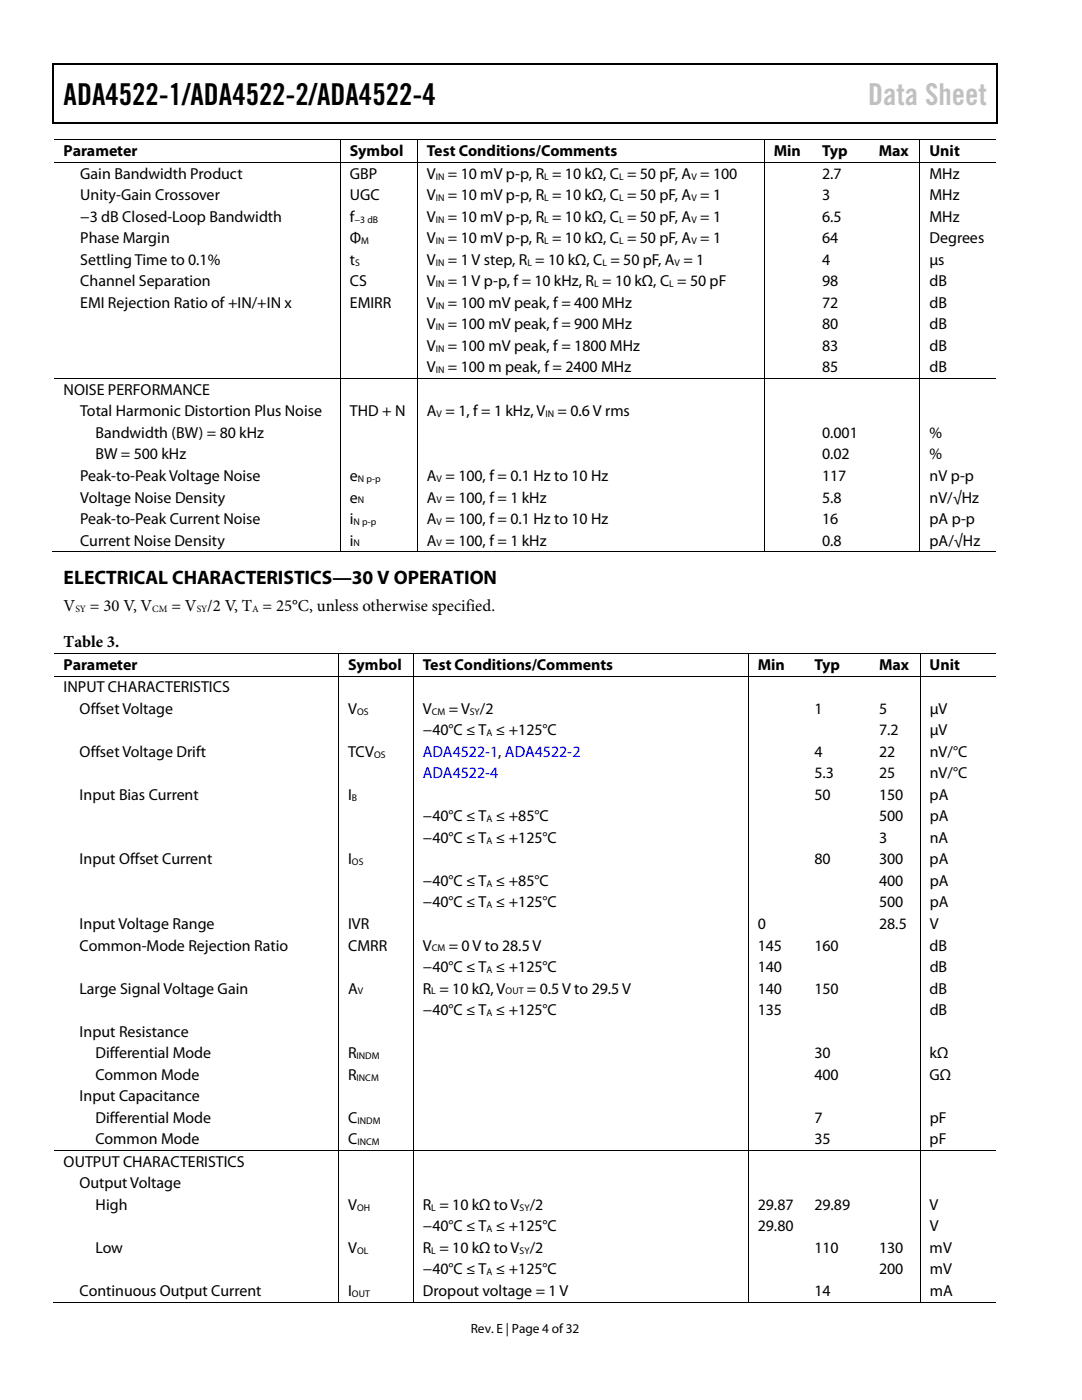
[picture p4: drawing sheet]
<svg xmlns="http://www.w3.org/2000/svg" width="216mm" height="279mm" viewBox="0 0 216 279" stroke-linecap="round" stroke-linejoin="round" font-family="sans-serif">
<defs><g id="words">
<text font-size="6" x="12.7" y="20.9">ADA4522-1/ADA4522-2/ADA4522-4</text>
<text font-size="6" fill="#c1c1c1" x="173.2" y="20.9">Data Sheet</text>
<text font-size="3.9" x="12.7" y="116.5">ELECTRICAL CHARACTERISTICS—30 V OPERATION</text>
<g font-size="3.3">
<text x="12.7" y="122">V</text>
<text x="17.9" y="122">= 30 V, V</text>
<text x="34.2" y="122">= V /2 V, T = 25°C, unless otherwise specified.</text>
<text x="12.7" y="129.1">Table 3.</text>
</g>
<g font-size="3.2">
<text x="12.7" y="31.2">Parameter</text>
<text x="16" y="35.7">Gain Bandwidth Product</text>
<text x="69.8" y="31.2">Symbol</text>
<text x="69.8" y="35.7">GBP</text>
<text x="85.2" y="31.2">Test Conditions/Comments</text>
<text x="85.2" y="35.7">V</text>
<text x="89.4" y="35.7">= 10 mV p-p, R = 10 kΩ, C = 50 pF, A = 100</text>
<text x="154.4" y="31.2">Min</text>
<text x="164" y="31.2">Typ</text>
<text x="164" y="35.7">2.7</text>
<text x="175.3" y="31.2">Max</text>
<text x="185.5" y="31.2">Unit</text>
<text x="185.5" y="35.7">MHz</text>
<text x="16" y="40">Unity-Gain Crossover</text>
<text x="69.8" y="40">UGC</text>
<text x="85.2" y="40">V</text>
<text x="89.4" y="40">= 10 mV p-p, R = 10 kΩ, C = 50 pF, A = 1</text>
<text x="164" y="40">3</text>
<text x="185.5" y="40">MHz</text>
<text x="16" y="44.3">−3 dB Closed-Loop Bandwidth</text>
<text x="69.8" y="44.3">f</text>
<text x="85.2" y="44.3">V</text>
<text x="89.4" y="44.3">= 10 mV p-p, R = 10 kΩ, C = 50 pF, A = 1</text>
<text x="164" y="44.3">6.5</text>
<text x="185.5" y="44.3">MHz</text>
<text x="16" y="48.6">Phase Margin</text>
<text x="16" y="52.9">Settling Time to 0.1%</text>
<text x="69.8" y="52.9">t</text>
<text x="69.8" y="48.6">Φ</text>
<text x="85.2" y="52.9">V</text>
<text x="85.2" y="48.6">V</text>
<text x="89.4" y="48.6">= 10 mV p-p, R = 10 kΩ, C = 50 pF, A = 1</text>
<text x="89.4" y="52.9">= 1 V step, R = 10 kΩ, C = 50 pF, A = 1</text>
<text x="164" y="52.9">4</text>
<text x="164" y="48.6">64</text>
<text x="185.5" y="52.9">µs</text>
<text x="185.5" y="48.6">Degrees</text>
<text x="16" y="57.2">Channel Separation</text>
<text x="69.8" y="57.2">CS</text>
<text x="85.2" y="57.2">V</text>
<text x="89.4" y="57.2">= 1 V p-p, f = 10 kHz, R = 10 kΩ, C = 50 pF</text>
<text x="164" y="57.2">98</text>
<text x="185.5" y="57.2">dB</text>
<text x="16" y="61.5">EMI Rejection Ratio of +IN/+IN x</text>
<text x="69.8" y="61.5">EMIRR</text>
<text x="85.2" y="61.5">V</text>
<text x="85.2" y="65.7">V</text>
<text x="89.4" y="61.5">= 100 mV peak, f = 400 MHz</text>
<text x="89.4" y="65.7">= 100 mV peak, f = 900 MHz</text>
<text x="164" y="61.5">72</text>
<text x="164" y="65.7">80</text>
<text x="185.5" y="61.5">dB</text>
<text x="185.5" y="65.7">dB</text>
<text x="85.2" y="70.1">V</text>
<text x="89.4" y="70.1">= 100 mV peak, f = 1800 MHz</text>
<text x="164" y="70.1">83</text>
<text x="185.5" y="70.1">dB</text>
<text x="85.2" y="74.3">V</text>
<text x="89.4" y="74.3">= 100 m peak, f = 2400 MHz</text>
<text x="164" y="74.3">85</text>
<text x="185.5" y="74.3">dB</text>
<text x="12.7" y="78.8">NOISE PERFORMANCE</text>
<text x="16" y="83.1">Total Harmonic Distortion Plus Noise</text>
<text x="69.8" y="83.1">THD + N</text>
<text x="85.2" y="83.1">A = 1, f = 1 kHz, V</text>
<text x="111.3" y="83.1">= 0.6 V rms</text>
<text x="19" y="87.4">Bandwidth (BW) = 80 kHz</text>
<text x="164" y="87.4">0.001</text>
<text x="185.5" y="87.4">%</text>
<text x="19" y="91.7">BW = 500 kHz</text>
<text x="164" y="91.7">0.02</text>
<text x="185.5" y="91.7">%</text>
<text x="16" y="96">Peak-to-Peak Voltage Noise</text>
<text x="16" y="100.3">Voltage Noise Density</text>
<text x="69.8" y="96">e</text>
<text x="69.8" y="100.3">e</text>
<text x="85.2" y="100.3">A = 100, f = 1 kHz</text>
<text x="85.2" y="96">A = 100, f = 0.1 Hz to 10 Hz</text>
<text x="164" y="96">117</text>
<text x="164" y="100.3">5.8</text>
<text x="185.5" y="96">nV p-p</text>
<text x="185.5" y="100.3">nV/√Hz</text>
<text x="16" y="104.6">Peak-to-Peak Current Noise</text>
<text x="69.8" y="104.6">i</text>
<text x="85.2" y="104.6">A = 100, f = 0.1 Hz to 10 Hz</text>
<text x="164" y="104.6">16</text>
<text x="185.5" y="104.6">pA p-p</text>
<text x="16" y="108.9">Current Noise Density</text>
<text x="69.8" y="108.9">i</text>
<text x="85.2" y="108.9">A = 100, f = 1 kHz</text>
<text x="164" y="108.9">0.8</text>
<text x="185.5" y="108.9">pA/√Hz</text>
<text x="12.7" y="133.6">Parameter</text>
<text x="69.5" y="133.6">Symbol</text>
<text x="84.4" y="133.6">Test Conditions/Comments</text>
<text x="151.2" y="133.6">Min</text>
<text x="162.5" y="133.6">Typ</text>
<text x="175.4" y="133.6">Max</text>
<text x="185.5" y="133.6">Unit</text>
<text x="12.7" y="138.1">INPUT CHARACTERISTICS</text>
<text x="15.9" y="142.5">Offset Voltage</text>
<text x="69.5" y="142.5">V</text>
<text x="84.4" y="142.5">V</text>
<text x="89.5" y="142.5">= V /2</text>
<text x="162.5" y="142.5">1</text>
<text x="175.4" y="142.5">5</text>
<text x="185.5" y="142.5">µV</text>
<text x="84.4" y="146.7">−40°C ≤ T ≤ +125°C</text>
<text x="175.4" y="146.7">7.2</text>
<text x="185.5" y="146.7">µV</text>
<text x="15.9" y="151">Offset Voltage Drift</text>
<text x="69.5" y="151">TCV</text>
<text x="162.5" y="151">4</text>
<text x="162.5" y="155.3">5.3</text>
<text x="175.4" y="151">22</text>
<text x="175.4" y="155.3">25</text>
<text x="185.5" y="151">nV/°C</text>
<text x="185.5" y="155.3">nV/°C</text>
<text x="15.9" y="159.6">Input Bias Current</text>
<text x="69.5" y="159.6">I</text>
<text x="162.5" y="159.6">50</text>
<text x="175.4" y="159.6">150</text>
<text x="185.5" y="159.6">pA</text>
<text x="84.4" y="163.9">−40°C ≤ T ≤ +85°C</text>
<text x="175.4" y="163.9">500</text>
<text x="185.5" y="163.9">pA</text>
<text x="15.9" y="172.5">Input Offset Current</text>
<text x="69.5" y="172.5">I</text>
<text x="84.4" y="168.2">−40°C ≤ T ≤ +125°C</text>
<text x="162.5" y="172.5">80</text>
<text x="175.4" y="172.5">300</text>
<text x="175.4" y="168.2">3</text>
<text x="185.5" y="172.5">pA</text>
<text x="185.5" y="168.2">nA</text>
<text x="84.4" y="176.8">−40°C ≤ T ≤ +85°C</text>
<text x="175.4" y="176.8">400</text>
<text x="185.5" y="176.8">pA</text>
<text x="15.9" y="185.4">Input Voltage Range</text>
<text x="69.5" y="185.4">IVR</text>
<text x="84.4" y="181.1">−40°C ≤ T ≤ +125°C</text>
<text x="151.2" y="185.4">0</text>
<text x="175.4" y="185.4">28.5</text>
<text x="175.4" y="181.1">500</text>
<text x="185.5" y="181.1">pA</text>
<text x="185.5" y="185.4">V</text>
<text x="15.9" y="189.7">Common-Mode Rejection Ratio</text>
<text x="69.5" y="189.7">CMRR</text>
<text x="84.4" y="189.7">V</text>
<text x="89.5" y="189.7">= 0 V to 28.5 V</text>
<text x="151.2" y="189.7">145</text>
<text x="162.5" y="189.7">160</text>
<text x="185.5" y="189.7">dB</text>
<text x="84.4" y="194">−40°C ≤ T ≤ +125°C</text>
<text x="151.2" y="194">140</text>
<text x="185.5" y="194">dB</text>
<text x="15.9" y="198.3">Large Signal Voltage Gain</text>
<text x="69.5" y="198.3">A</text>
<text x="84.4" y="202.6">−40°C ≤ T ≤ +125°C</text>
<text x="84.4" y="198.3">R = 10 kΩ, V</text>
<text x="105.2" y="198.3">= 0.5 V to 29.5 V</text>
<text x="151.2" y="198.3">140</text>
<text x="151.2" y="202.6">135</text>
<text x="162.5" y="198.3">150</text>
<text x="185.5" y="198.3">dB</text>
<text x="185.5" y="202.6">dB</text>
<text x="15.9" y="206.9">Input Resistance</text>
<text x="19" y="211.2">Differential Mode</text>
<text x="19" y="215.5">Common Mode</text>
<text x="69.5" y="211.2">R</text>
<text x="69.5" y="215.5">R</text>
<text x="162.5" y="211.2">30</text>
<text x="162.5" y="215.5">400</text>
<text x="185.5" y="215.5">GΩ</text>
<text x="185.5" y="211.2">kΩ</text>
<text x="15.9" y="219.8">Input Capacitance</text>
<text x="19" y="224.1">Differential Mode</text>
<text x="69.5" y="224.1">C</text>
<text x="162.5" y="224.1">7</text>
<text x="185.5" y="224.1">pF</text>
<text x="12.7" y="232.8">OUTPUT CHARACTERISTICS</text>
<text x="19" y="228.3">Common Mode</text>
<text x="69.5" y="228.3">C</text>
<text x="162.5" y="228.3">35</text>
<text x="185.5" y="228.3">pF</text>
<text x="15.9" y="237.2">Output Voltage</text>
<text x="19" y="241.4">High</text>
<text x="69.5" y="241.4">V</text>
<text x="84.4" y="245.7">−40°C ≤ T ≤ +125°C</text>
<text x="84.4" y="241.4">R = 10 kΩ to V /2</text>
<text x="151.2" y="241.4">29.87</text>
<text x="151.2" y="245.7">29.80</text>
<text x="162.5" y="241.4">29.89</text>
<text x="185.5" y="241.4">V</text>
<text x="185.5" y="245.7">V</text>
<text x="19" y="250">Low</text>
<text x="69.5" y="250">V</text>
<text x="84.4" y="250">R = 10 kΩ to V /2</text>
<text x="162.5" y="250">110</text>
<text x="175.4" y="250">130</text>
<text x="185.5" y="250">mV</text>
<text x="84.4" y="254.3">−40°C ≤ T ≤ +125°C</text>
<text x="175.4" y="254.3">200</text>
<text x="185.5" y="254.3">mV</text>
<text x="15.9" y="258.6">Continuous Output Current</text>
<text x="69.5" y="258.6">I</text>
<text x="84.4" y="258.6">Dropout voltage = 1 V</text>
<text x="162.5" y="258.6">14</text>
<text x="185.5" y="258.6">mA</text>
</g>
<g font-size="3.2" fill="#00f">
<text x="84.4" y="155.3">ADA4522-4</text>
<text x="84.4" y="151">ADA4522-1, ADA4522-2</text>
</g>
<text font-size="2.7" x="93.9" y="266">Rev. E | Page 4 of32</text>
<g font-size="1.9">
<text x="87" y="35.9">IN</text>
<text x="108.6" y="35.9">L</text>
<text x="123.6" y="35.9">L</text>
<text x="138" y="35.9">V</text>
<text x="87" y="40.1">IN</text>
<text x="108.6" y="40.1">L</text>
<text x="123.6" y="40.1">L</text>
<text x="138" y="40.1">V</text>
<text x="70.7" y="44.4">−3 dB</text>
<text x="87" y="44.4">IN</text>
<text x="108.6" y="44.4">L</text>
<text x="123.6" y="44.4">L</text>
<text x="138" y="44.4">V</text>
<text x="70.9" y="53">S</text>
<text x="72.1" y="48.7">M</text>
<text x="87" y="48.7">IN</text>
<text x="87" y="53">IN</text>
<text x="105.2" y="53">L</text>
<text x="108.6" y="48.7">L</text>
<text x="120.2" y="53">L</text>
<text x="123.6" y="48.7">L</text>
<text x="134.6" y="53">V</text>
<text x="138" y="48.7">V</text>
<text x="87" y="57.3">IN</text>
<text x="118.5" y="57.3">L</text>
<text x="133.5" y="57.3">L</text>
<text x="87" y="61.6">IN</text>
<text x="87" y="65.9">IN</text>
<text x="87" y="70.2">IN</text>
<text x="87" y="74.5">IN</text>
<text x="87.1" y="83.3">V</text>
<text x="108.8" y="83.3">IN</text>
<text x="71.4" y="96.2">N p-p</text>
<text x="71.4" y="100.5">N</text>
<text x="87.1" y="96.2">V</text>
<text x="87.1" y="100.5">V</text>
<text x="70.6" y="104.8">N p-p</text>
<text x="87.1" y="104.8">V</text>
<text x="70.6" y="109.1">N</text>
<text x="87.1" y="109.1">V</text>
<text x="15.1" y="122.2">SY</text>
<text x="30.4" y="122.2">CM</text>
<text x="39.2" y="122.2">SY</text>
<text x="50.3" y="122.2">A</text>
<text x="71.2" y="142.6">OS</text>
<text x="86.1" y="142.6">CM</text>
<text x="93.8" y="142.6">SY</text>
<text x="97.1" y="146.9">A</text>
<text x="74.6" y="151.2">OS</text>
<text x="70.2" y="159.8">B</text>
<text x="97.1" y="164.1">A</text>
<text x="70.2" y="172.7">OS</text>
<text x="97.1" y="168.4">A</text>
<text x="97.1" y="177">A</text>
<text x="97.1" y="181.3">A</text>
<text x="86.1" y="189.9">CM</text>
<text x="97.1" y="194.2">A</text>
<text x="71.4" y="198.5">V</text>
<text x="86.1" y="198.5">L</text>
<text x="97.1" y="202.7">A</text>
<text x="100.9" y="198.5">OUT</text>
<text x="71.2" y="211.3">INDM</text>
<text x="71.2" y="215.6">INCM</text>
<text x="71.3" y="224.2">INDM</text>
<text x="71.3" y="228.5">INCM</text>
<text x="71.2" y="241.6">OH</text>
<text x="86.1" y="241.6">L</text>
<text x="97.1" y="245.9">A</text>
<text x="103.7" y="241.6">SY</text>
<text x="71.2" y="250.2">OL</text>
<text x="86.1" y="250.2">L</text>
<text x="103.7" y="250.2">SY</text>
<text x="97.1" y="254.5">A</text>
<text x="70.2" y="258.8">OUT</text>
</g>
</g></defs>
<g fill="#000">
<path d="M10.5 12.7h.3v1h-.3zM10.5 12.7h.3v.3h-.3zM133.3 12.7h.3v.3h-.3zM198.8 12.7h.2v1h-.2zM198.8 12.7h.2v.3h-.2zM10.5 24.4h.3v.2h-.3zM67.8 27.9h.2v.1h-.2zM67.8 32.4h.2v.2h-.2zM83.2 27.9h.2v.1h-.2zM83.2 32.4h.2v.2h-.2zM133.1 24.4h.2v.2h-.2zM152.4 27.9h.2v.1h-.2z"/>
<path d="M152.4 32.4h.2v.2h-.2zM162.1 27.9h.2v.1h-.2zM162.1 32.4h.2v.2h-.2zM173.5 27.9h.2v.1h-.2zM173.5 32.4h.2v.2h-.2zM183.5 27.9h.1v.1h-.1zM183.5 32.4h.1v.2h-.1zM198.8 24.4h.2v.2h-.2zM67.8 75.5h.2v.2h-.2zM83.2 75.5h.2v.2h-.2zM152.4 75.5h.2v.2h-.2zM162.1 75.5h.2v.2h-.2z"/>
<path d="M173.5 75.5h.2v.2h-.2zM183.5 75.5h.1v.2h-.1zM67.8 110.1h.2v.1h-.2zM83.2 110.1h.2v.1h-.2zM152.4 110.1h.2v.1h-.2zM161.9 110.1h.2v.1h-.2zM173.2 110.1h.2v.1h-.2zM183.5 110.1h.1v.1h-.1zM67.5 130.3h.1v.2h-.1zM67.5 134.8h.1v.2h-.1zM82.4 130.3h.1v.2h-.1zM82.4 134.8h.1v.2h-.1z"/>
<path d="M149.3 130.3h.1v.2h-.1zM149.3 134.8h.1v.2h-.1zM160.6 130.3h.2v.2h-.2zM160.6 134.8h.2v.2h-.2zM173.5 130.3h.2v.2h-.2zM173.5 134.8h.2v.2h-.2zM183.5 130.3h.2v.2h-.2zM183.5 134.8h.2v.2h-.2zM67.5 229.5h.1v.2h-.1zM82.4 229.5h.1v.2h-.1zM149.3 229.5h.1v.2h-.1zM160.6 229.5h.2v.2h-.2z"/>
<path d="M173.5 229.5h.2v.2h-.2zM183.5 229.5h.2v.2h-.2zM67.5 259.8h.1v.2h-.1zM82.4 259.8h.1v.2h-.1zM149.3 259.8h.1v.2h-.1zM160.4 259.8h.1v.2h-.1zM173.3 259.8h.1v.2h-.1zM183.5 259.8h.2v.2h-.2z"/>
</g>
<path d="M10.7 13.7v10.7M10.8 12.8h122.5M133.6 12.8h65.2M198.9 13.7v10.7M10.8 24.5h188" fill="none" stroke="#000" stroke-width=".25"/>
<g fill="none" stroke="#000" stroke-width=".2">
<path d="M10.8 27.9h57M10.8 32.5h57M67.9 28v4.4M67.9 32.6v42.9M68 27.9h15.2M68 32.5h15.2M83.3 28v4.4M83.3 32.6v42.9M83.4 27.9h69M83.4 32.5h69M152.5 28v4.4M152.5 32.6v42.9"/>
<path d="M152.6 27.9h9.5M152.6 32.5h9.5M162.3 27.9h11.2M162.3 32.5h11.2M173.7 27.9h9.8M173.7 32.5h9.8M183.6 28v4.4M183.6 32.6v42.9M183.6 27.9h15.2M183.6 32.5h15.2M10.8 75.6h57M67.9 75.7v34.4"/>
<path d="M68 75.6h15.2M83.3 75.7v34.4M83.4 75.6h69M152.5 75.7v34.4M152.6 75.6h9.5M162.3 75.6h11.2M173.7 75.6h9.8M183.6 75.7v34.4M183.6 75.6h15.2M10.5 110.2h57.3M68 110.2h15.2M83.4 110.2h69"/>
<path d="M152.6 110.2h30.9M183.6 110.2h15.2M10.8 130.4h56.7M10.8 134.9h56.7M67.6 130.5v4.3M67.6 135v94.5M67.6 130.4h14.8M67.6 134.9h14.8M82.5 130.5v4.3M82.5 135v94.5M82.5 130.4h66.8M82.5 134.9h66.8"/>
<path d="M149.4 130.5v4.3M149.4 135v94.5M149.4 130.4h11.2M149.4 134.9h11.2M160.8 130.4h12.7M160.8 134.9h12.7M173.7 130.4h9.8M173.7 134.9h9.8M183.6 130.5v4.3M183.6 135v94.5M183.7 130.4h15.1M183.7 134.9h15.1"/>
<path d="M10.8 229.6h56.7M67.6 229.7v30.1M67.6 229.6h14.8M82.5 229.7v30.1M82.5 229.6h66.8M149.4 229.7v30.1M149.4 229.6h11.2M160.8 229.6h12.7M173.7 229.6h9.8M183.6 229.7v30.1M183.7 229.6h15.1M10.5 259.9h57"/>
<path d="M67.6 259.9h14.8M82.5 259.9h66.8M149.4 259.9h34.1M183.7 259.9h15.1"/>
</g>
<use href="#words"/>
</svg>
